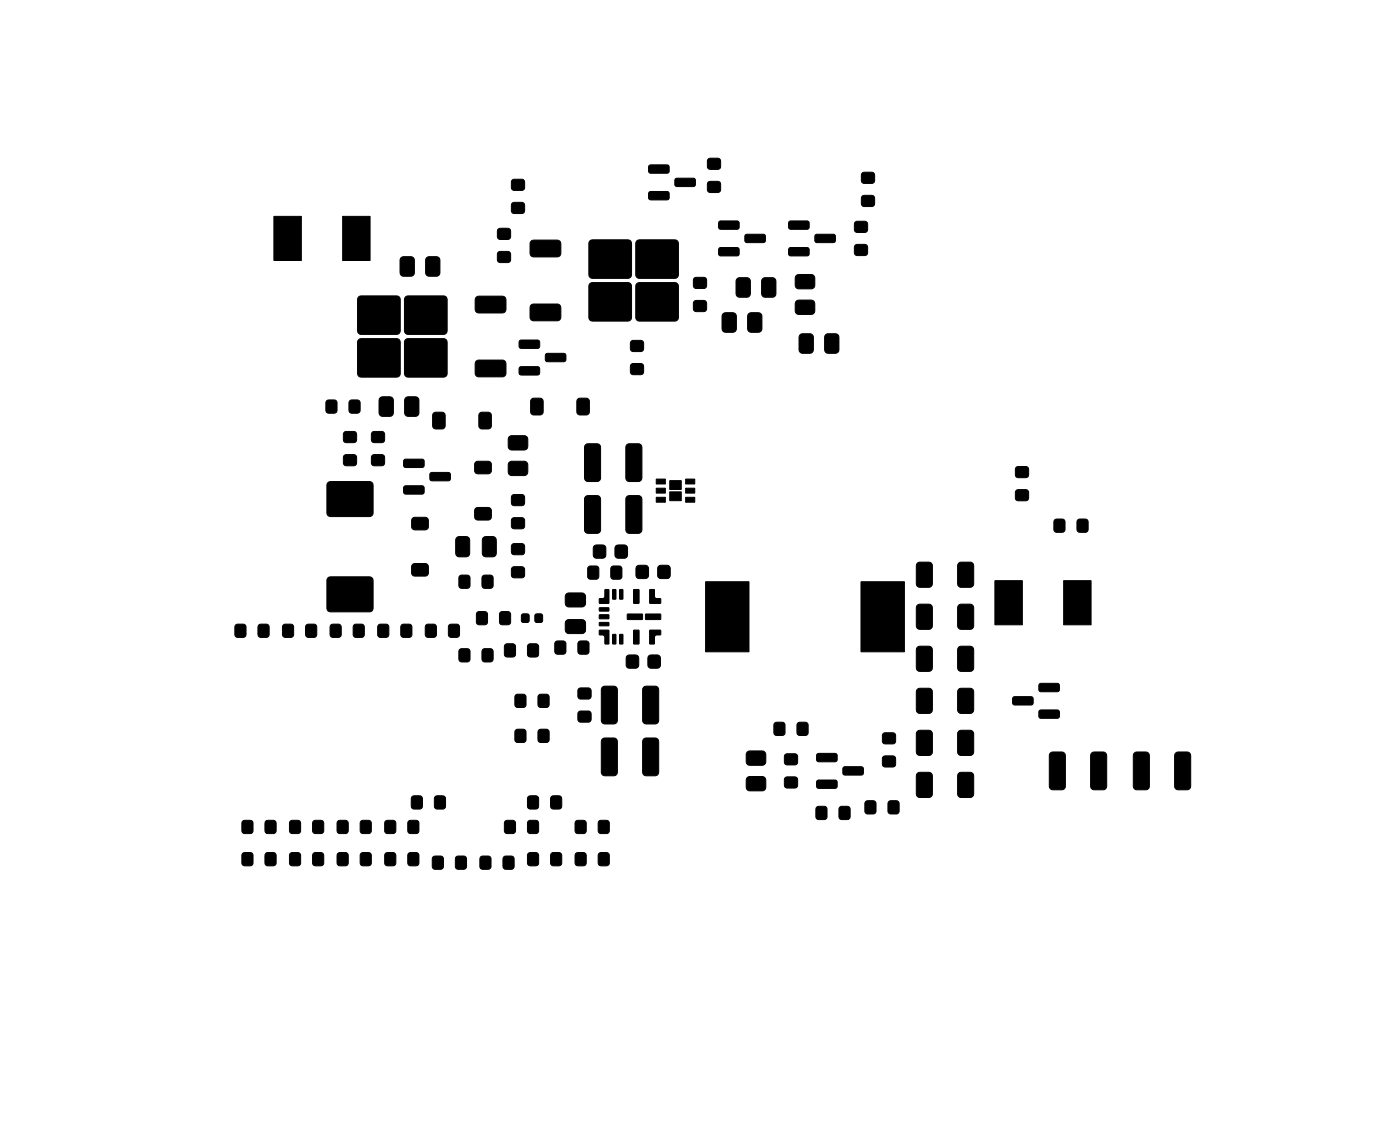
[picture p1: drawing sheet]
<svg xmlns="http://www.w3.org/2000/svg" width="100mm" height="80mm" viewBox="0 0 100 80" stroke-linecap="round" stroke-linejoin="round" font-family="sans-serif">
<g fill="#000" stroke="#000" stroke-width=".07">
<path d="M19.6 15.4h1.9v3.2h-1.9zM24.5 15.4h1.9v3.2h-1.9zM28.6 18.4l.7-.1 .3 .2v1l-.2 .2h-.6l-.2-.1v-1zM30.5 18.4l.7-.1 .2 .2v1l-.1 .2h-.7l-.2-.1v-1zM35.6 18h.8v.7h-.8zM35.6 16.3h.8v.7h-.8zM36.6 14.5h.8v.7h-.8zM36.6 12.8h.8v.7h-.8zM37.9 17.2l.2-.1 1.8 .1 .2 .2-.1 .8-.2 .1h-1.8l-.1-.2zM42.1 17.2l.2-.1h2.6l.1 .1 .1 .2v2.2l-.1 .2-.1 .1h-2.6l-.2-.1v-.2v-2.2zM45.5 17.2l.2-.1h2.5l.2 .1 .1 .2v2.2l-.1 .2-.2 .1h-2.5l-.2-.1-.1-.2v-2.2zM46.4 11.8h1.3l.1 .1v.4l-.2 .1h-1.2l-.1-.2z"/>
<path d="M46.4 13.7h1.3l.1 .1v.4l-.2 .1h-1.2l-.1-.2zM48.2 12.8l1.4-.1 .1 .2v.3l-.2 .1h-1.2l-.1-.1zM50.6 13h.8v.7h-.8zM50.6 11.3h.8v.7h-.8zM51.4 15.8h1.3l.1 .1v.4l-.2 .1h-1.2l-.1-.2zM51.4 17.7h1.3l.1 .1v.4l-.2 .1h-1.2l-.1-.2zM53.2 16.8l1.4-.1 .1 .2v.3l-.2 .1h-1.2l-.1-.1zM56.4 15.8h1.3l.1 .1v.4l-.2 .1h-1.2l-.1-.2zM56.4 17.7h1.3l.1 .1v.4l-.2 .1h-1.2l-.1-.2zM58.2 16.8l1.4-.1 .1 .2v.3l-.2 .1h-1.2l-.1-.1zM61.1 17.5h.8v.7h-.8zM61.1 15.8h.8v.7h-.8z"/>
<path d="M61.6 14h.8v.7h-.8zM61.6 12.3h.8v.7h-.8zM23.3 28.6h.7v.8h-.7zM23.4 34.4h.2h2.8h.2v.2v2v.2l-.2 .1h-2.8l-.2-.1-.1-.2v-2zM24.6 32.5h.8v.7h-.8zM24.6 30.8h.8v.7h-.8zM25 28.6h.7v.8h-.7zM26.6 32.5h.8v.7h-.8zM26.6 30.8h.8v.7h-.8zM27.1 28.4l.8-.1 .2 .2v1l-.2 .2h-.6l-.2-.1v-1zM25.6 24.2h.2h2.5h.2l.1 .2v2.3l-.1 .1-.2 .1h-2.5l-.2-.1-.1-.1v-2.3zM25.6 21.2l.2-.1h2.5l.2 .1 .1 .2v2.2l-.1 .2-.2 .1h-2.5l-.2-.1-.1-.2v-2.2z"/>
<path d="M28.9 32.8h1.3l.1 .1v.4l-.1 .1h-1.3l-.1-.2zM28.9 34.7h1.3l.1 .1v.4l-.1 .1h-1.3l-.1-.2zM29 28.4l.7-.1 .2 .2v1l-.1 .2h-.7l-.2-.1v-1zM29.5 37l.1-.1 .9 .1 .1 .1-.1 .6-.1 .1-.9-.1-.1-.1zM30.7 33.8l1.4-.1 .1 .2v.3l-.2 .1h-1.2l-.1-.1zM31 29.5l.1-.1 .6 .1 .1 .1-.1 .9-.1 .1-.6-.1-.1-.1zM29 24.2h.1h2.6h.2v.2v2.3v.1l-.2 .1h-2.6l-.1-.1-.1-.1v-2.3zM29 21.2l.1-.1h2.6l.2 .1v.2v2.2v.2l-.2 .1h-2.6l-.1-.1-.1-.2v-2.2zM32.6 38.4l.7-.1 .2 .1v1.1l-.1 .2h-.6l-.2-.1v-1.1zM34 36.3l.1-.1 .9 .1 .1 .1-.1 .6-.1 .1-.9-.1-.1-.1zM34 33l.1-.1 .9 .1 .1 .1-.1 .6-.1 .1-.9-.1-.1-.1zM34.3 29.5l.1-.1 .6 .1 .1 .1-.1 .9-.1 .1-.6-.1-.1-.1z"/>
<path d="M34.5 38.4l.7-.1 .2 .1 .1 1.1-.2 .2h-.6l-.2-.1-.1-1.1zM34 25.8l.2-.1h1.8l.1 .2v.8l-.2 .2h-1.8l-.2-.3zM34 21.2l.2-.1 1.8 .1 .1 .2v.8l-.2 .1h-1.8l-.2-.2zM36.4 33l.1-.1h1l.2 .3v.6l-.3 .1h-.9l-.2-.2zM36.4 31.2l.1-.1h1l.2 .2v.7l-.3 .1h-.9l-.2-.2zM36.6 37h.8v.7h-.8zM36.6 35.3h.8v.7h-.8zM36.6 38.8h.8v.7h-.8zM37.1 24.3h1.4v.1v.4l-.1 .1h-1.2l-.1-.2zM37.1 26.2h1.4v.1v.4l-.1 .1h-1.2l-.1-.2zM37.9 21.8l.2-.1h1.8l.2 .2-.1 .8-.2 .2h-1.8l-.1-.3zM38 28.5l.1-.1 .6 .1 .1 .1-.1 .9-.1 .1-.6-.1-.1-.1z"/>
<path d="M39 25.3l1.3-.1 .1 .2v.3l-.1 .1h-1.3l-.1-.1zM41.3 28.5l.1-.1 .6 .1 .1 .1-.1 .9-.1 .1-.6-.1-.1-.1zM41.8 35.4h.8l.3 .1v2.3l-.2 .2-.7 .1-.2-.2-.1-2.3zM41.8 31.7h.8l.3 .1v2.3l-.2 .2-.7 .1-.2-.2-.1-2.3zM42.1 20.2h.2h2.6h.1l.1 .2v2.3l-.1 .1-.1 .1h-2.6l-.2-.1v-.1v-2.3zM42.4 39l.2-.1 .6 .1 .1 .1-.1 .7h-.2h-.6v-.2zM44 39l.2-.1 .6 .1v.1v.7h-.2h-.6l-.1-.2zM44.8 35.4h.8l.2 .1 .1 2.3-.2 .2-.8 .1-.2-.2v-2.3zM44.8 31.7h.8l.2 .1 .1 2.3-.2 .2-.8 .1-.2-.2v-2.3zM45.1 26h.8v.7h-.8zM45.1 24.3h.8v.7h-.8zM45.5 20.2h.2h2.5h.2l.1 .2v2.3l-.1 .1-.2 .1h-2.5l-.2-.1-.1-.1v-2.3z"/>
<path d="M46.9 34.2h.6v.3h-.6zM46.9 34.8h.6v.4h-.6zM46.9 35.5h.6v.3h-.6zM47.8 34.3h.9v.6h-.9zM47.8 35.1h.9v.6h-.9zM49 35.5h.6v.3h-.6zM49 34.8h.6v.4h-.6zM49 34.2h.6v.3h-.6zM49.6 21.5h.8v.7h-.8zM49.6 19.8h.8v.7h-.8zM51.6 22.4l.7-.1 .3 .2v1l-.2 .2h-.6l-.2-.1v-1zM52.6 19.9l.8-.1 .2 .2v1l-.2 .2h-.6l-.2-.1v-1z"/>
<path d="M53.5 22.4l.7-.1 .2 .2v1l-.1 .2h-.7l-.2-.1v-1zM54.5 19.9l.7-.1 .2 .2v1l-.1 .2h-.7l-.2-.1v-1zM56.9 21.5l.2-.1h.9l.2 .3v.6l-.3 .1h-.9l-.2-.2zM56.9 19.7l.2-.1h.9l.2 .2v.7l-.3 .1h-.9l-.2-.2zM57.1 23.9l.7-.1 .3 .2v1l-.2 .2h-.6l-.2-.1v-1zM59 23.9l.7-.1 .2 .2v1l-.1 .2h-.6l-.3-.1v-1zM72.6 35h.8v.7h-.8zM72.6 33.3h.8v.7h-.8zM75.3 37.1h.7v.8h-.7zM77 37.1h.7v.8h-.7zM16.8 44.6h.7v.8h-.7zM17.3 58.6h.7v.8h-.7z"/>
<path d="M18.5 44.6h.7v.8h-.7zM19 58.6h.7v.8h-.7zM20.2 44.6h.7v.8h-.7zM20.7 58.6h.7v.8h-.7zM21.9 44.6h.7v.8h-.7zM22.4 58.6h.7v.8h-.7zM23.4 41.2h.2h2.8h.2v.2v2v.2l-.2 .1h-2.8l-.2-.1-.1-.2v-2zM23.6 44.6h.7v.8h-.7zM24.1 58.6h.7v.8h-.7zM25.3 44.6h.7v.8h-.7zM25.8 58.6h.7v.8h-.7zM27 44.6h.7v.8h-.7z"/>
<path d="M27.5 58.6h.7v.8h-.7zM28.7 44.6h.7v.8h-.7zM29.2 58.6h.7v.8h-.7zM29.4 56.8h.7v.9h-.7zM29.5 40.3l.1-.1 .9 .1 .1 .1-.1 .6-.1 .1-.9-.1-.1-.1zM30.4 44.6h.7v.8h-.7zM31.1 56.8h.7v.9h-.7zM32.1 44.6h.7v.8h-.7zM32.8 41.1h.7v.8h-.7zM32.8 46.3h.7v.9h-.7zM34.1 43.7h.7v.8h-.7zM34.5 41.1h.7v.8h-.7z"/>
<path d="M34.5 46.3h.7v.9h-.7zM35.7 43.7h.7v.8h-.7zM36.1 46h.7v.8h-.7zM36.1 58.6h.7v.8h-.7zM36.6 40.5h.8v.7h-.8zM36.8 49.6h.7v.8h-.7zM36.8 52.1h.7v.8h-.7zM37.3 43.8h.5v.6h-.5zM37.7 46h.7v.8h-.7zM37.7 58.6h.7v.8h-.7zM37.7 56.8h.7v.9h-.7zM38.2 43.8h.5v.6h-.5z"/>
<path d="M38.5 49.6h.7v.8h-.7zM38.5 52.1h.7v.8h-.7zM39.4 56.8h.7v.9h-.7zM39.7 45.8h.7v.8h-.7zM41.1 58.6h.7v.8h-.7zM41.3 50.8h.9v.7h-.9zM41.3 49.1h.9v.7h-.9zM40.4 42.4l.2-.1h1.1l.1 .3v.6l-.2 .1h-1.1l-.1-.2zM40.4 44.3l.2-.1h1.1l.1 .3v.6l-.2 .1h-1.1l-.1-.2zM41.3 45.8h.7v.8h-.7zM42.8 58.6h.7v.8h-.7zM42 40.4h.7v.9h-.7z"/>
<path d="M43 49h.8l.3 .1v2.3l-.2 .2-.7 .1-.2-.2v-2.3zM43 52.7h.8l.3 .1v2.3l-.2 .2-.7 .1-.2-.2v-2.3zM42.8 43.9h.7v.2l-.7 .1zM42.8 44.4h.7v.2l-.7 .1zM43.2 42.1h.3v.9l-.7 .1v-.4h.3l.1-.1zM42.8 45h.7v1l-.3-.1v-.5l-.1-.1h-.3zM42.8 43.4h.7v.2h-.7zM43.8 42.1h.2v.7l-.2-.1zM43.8 45.3h.2v.7l-.2-.1zM43.7 40.4h.7v.9h-.7zM44.3 42.1h.2v.7l-.2-.1zM44.3 45.3h.2v.7l-.2-.1z"/>
<path d="M44.8 46.8l.1-.1 .7 .1v.2v.6l-.2 .1-.6-.1-.1-.1zM45.5 40.4l.2-.1 .6 .1v.2v.6l-.2 .1-.6-.1-.1-.1zM45.3 42.1h.3v1l-.3-.1zM45.3 45h.3v1l-.3-.1zM44.8 43.8h1.1v.4h-1.1zM46 49h.8l.2 .1v2.3l-.1 .2-.8 .1-.2-.2v-2.3zM46 52.7h.8l.2 .1v2.3l-.1 .2-.8 .1-.2-.2v-2.3zM46.3 46.8l.2-.1 .6 .1 .1 .2-.1 .6-.2 .1-.6-.1v-.1zM46.4 42.1h.3l.1 .5 .4 .1v.4l-.8-.1zM47 40.4l.2-.1 .6 .1 .1 .2-.1 .6-.2 .1-.6-.1v-.1zM46.4 45h.8v.3l-.4 .1-.1 .6-.3-.1zM46.1 43.8h1.1v.4h-1.1z"/>
<path d="M50.4 41.5h3.1v5h-3.1zM53.4 55.5l.2-.1h.9l.2 .3v.6l-.3 .1h-.9l-.2-.2zM53.4 53.7l.2-.1h.9l.2 .2v.7l-.3 .1h-.9l-.2-.2zM55.3 51.6h.7v.8h-.7zM56.1 55.5h.8v.7h-.8zM56.1 53.8h.8v.7h-.8zM57 51.6h.7v.8h-.7zM58.3 57.6h.7v.8h-.7zM58.4 53.8h1.3l.1 .1v.4l-.2 .1h-1.2l-.1-.2zM58.4 55.7h1.3l.1 .1v.4l-.2 .1h-1.2l-.1-.2zM60 57.6h.7v.8h-.7zM60.2 54.8l1.4-.1 .1 .2v.3l-.2 .1h-1.2l-.1-.1z"/>
<path d="M61.5 41.5h3.1v5h-3.1zM61.8 57.2h.7v.8h-.7zM63.1 54h.8v.7h-.8zM63.1 52.3h.8v.7h-.8zM63.5 57.2h.7v.8h-.7zM65.5 46.2l.8-.1 .3 .2v1.4l-.2 .2h-.7l-.2-.1-.1-1.4zM65.5 43.2l.8-.1 .3 .2v1.4l-.2 .2h-.7l-.2-.1-.1-1.4zM65.5 49.2l.8-.1 .3 .2v1.4l-.2 .2h-.7l-.2-.1-.1-1.4zM65.5 40.2l.8-.1 .3 .2v1.4l-.2 .2h-.7l-.2-.1-.1-1.4zM65.5 52.2l.8-.1 .3 .2v1.4l-.2 .2h-.7l-.2-.1-.1-1.4zM65.5 55.2l.8-.1 .3 .2v1.4l-.2 .2h-.7l-.2-.1-.1-1.4zM68.5 46.2l.8-.1 .2 .2 .1 1.4-.2 .2h-.8l-.2-.1v-1.4z"/>
<path d="M68.5 43.2l.8-.1 .2 .2 .1 1.4-.2 .2h-.8l-.2-.1v-1.4zM68.5 49.2l.8-.1 .2 .2 .1 1.4-.2 .2h-.8l-.2-.1v-1.4zM68.5 40.2l.8-.1 .2 .2 .1 1.4-.2 .2h-.8l-.2-.1v-1.4zM68.5 52.2l.8-.1 .2 .2 .1 1.4-.2 .2h-.8l-.2-.1v-1.4zM68.5 55.2l.8-.1 .2 .2 .1 1.4-.2 .2h-.8l-.2-.1v-1.4zM71.1 41.4h1.9v3.2h-1.9zM72.4 49.8l1.3-.1 .1 .2v.3l-.2 .1h-1.2l-.1-.1zM75 53.7h.8l.3 .1v2.3l-.2 .2-.7 .1-.2-.2-.1-2.3zM74.2 50.7h1.4l.1 .1v.4l-.2 .1h-1.2l-.1-.2zM74.2 48.8h1.4l.1 .1v.4l-.2 .1h-1.2l-.1-.2zM76 41.4h1.9v3.2h-1.9zM78 53.7h.8l.2 .1v2.3l-.1 .2-.8 .1-.2-.2v-2.3z"/>
<path d="M81 53.7h.9l.2 .1v2.3l-.2 .2-.7 .1-.2-.2-.1-2.3zM84 53.7h.8l.2 .1 .1 2.3-.2 .2-.7 .1-.3-.2v-2.3zM17.3 60.9h.7v.8h-.7zM19 60.9h.7v.8h-.7zM20.7 60.9h.7v.8h-.7zM22.4 60.9h.7v.8h-.7zM24.1 60.9h.7v.8h-.7zM25.8 60.9h.7v.8h-.7zM27.5 60.9h.7v.8h-.7zM29.2 60.9h.7v.8h-.7zM30.9 61.1h.7v.9h-.7zM32.6 61.1h.7v.9h-.7z"/>
<path d="M34.3 61.1h.7v.9h-.7zM36 61.1h.7v.9h-.7zM37.7 60.9h.7v.8h-.7zM39.4 60.9h.7v.8h-.7zM41.1 60.9h.7v.8h-.7zM42.8 60.9h.7v.8h-.7z"/>
</g>
</svg>
